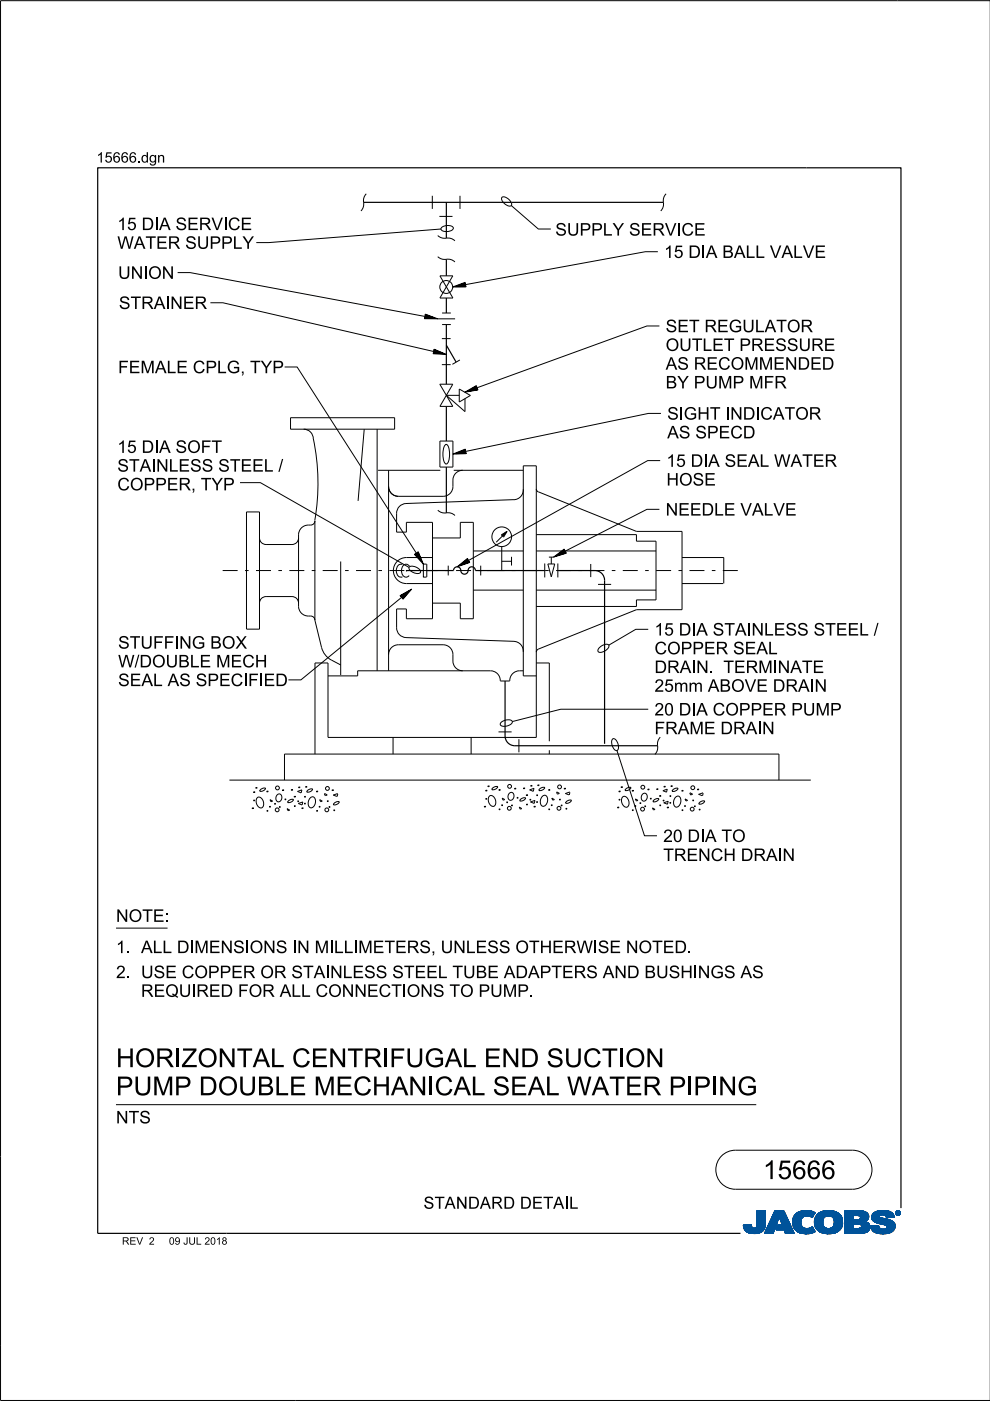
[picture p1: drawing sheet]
<svg xmlns="http://www.w3.org/2000/svg" width="210mm" height="297mm" viewBox="0 0 210 297" stroke-linecap="round" stroke-linejoin="round" font-family="sans-serif">
<defs><g id="words">
<g font-size="4">
<text x="24.6" y="226.3">H</text>
<text x="28.6" y="226.3">ORI</text>
<text x="38.5" y="226.3">ZON</text>
<text x="50.2" y="226.3">TALCEN</text>
<text x="73.6" y="226.3">TRI</text>
<text x="82.6" y="226.3">FUGALEN</text>
<text x="110.3" y="226.3">D SUCTI</text>
<text x="132.5" y="226.3">ON</text>
<text x="24.6" y="232.2">PUM</text>
<text x="36.9" y="232.2">P DOUBLE M</text>
<text x="71.2" y="232.2">ECH</text>
<text x="82.9" y="232.2">AN</text>
<text x="90.6" y="232.2">I</text>
<text x="92.1" y="232.2">CALSEALW ATER PI</text>
<text x="147" y="232.2">PI</text>
<text x="152.3" y="232.2">N</text>
<text x="156.3" y="232.2">G</text>
<text x="161.8" y="250">15666</text>
</g>
<g font-size="2.6">
<text x="24.9" y="52.8">W ATER SUPPLY</text>
<text x="24.9" y="48.8">15DI</text>
<text x="33.7" y="48.8">A SERVI</text>
<text x="48.3" y="48.8">CE</text>
<text x="117.7" y="50">SUPPLY SERVI</text>
<text x="144.5" y="50">CE</text>
<text x="25" y="59.1">UN</text>
<text x="30.4" y="59.1">I</text>
<text x="31.4" y="59.1">ON</text>
<text x="140.8" y="54.7">15DI</text>
<text x="149.6" y="54.7">A BALLVALVE</text>
<text x="25.2" y="65.5">STRAI</text>
<text x="36.1" y="65.5">N</text>
<text x="38.8" y="65.5">ER</text>
<text x="141.1" y="70.4">SET REGULATOR</text>
<text x="141.1" y="74.4">OUTLET PRESSURE</text>
<text x="25" y="79.1">FEM</text>
<text x="32.9" y="79.1">ALE CPLG,TYP</text>
<text x="141.1" y="82.4">BY PUM</text>
<text x="141.1" y="78.4">AS RECOM</text>
<text x="155.3" y="82.4">P M</text>
<text x="160.9" y="78.4">M</text>
<text x="161.9" y="82.4">FR</text>
<text x="164" y="78.4">EN</text>
<text x="169.1" y="78.4">DED</text>
<text x="141.5" y="89">SI</text>
<text x="145" y="89">GH</text>
<text x="154.8" y="89">N</text>
<text x="157.5" y="89">DI</text>
<text x="161.2" y="89">CATOR</text>
<text x="141.5" y="92.9">AS SPECD</text>
<text x="24.9" y="100">STAI</text>
<text x="24.9" y="96">15DI</text>
<text x="33.1" y="100">N</text>
<text x="33.7" y="96">A SOFT</text>
<text x="35.8" y="100">LESS STEEL/</text>
<text x="141.3" y="99">15DI</text>
<text x="150.1" y="99">A SEALW ATER</text>
<text x="24.9" y="104">COPPER,TYP</text>
<text x="141.3" y="103">H</text>
<text x="144" y="103">OSE</text>
<text x="141.1" y="109.3">N</text>
<text x="143.8" y="109.3">EEDLE VALVE</text>
<text x="25" y="137.5">STUFFI</text>
<text x="38" y="137.5">N</text>
<text x="40.7" y="137.5">G BOX</text>
<text x="138.8" y="134.7">15DI</text>
<text x="147.6" y="134.7">A STAI</text>
<text x="159.3" y="134.7">N</text>
<text x="162" y="134.7">LESS STEEL/</text>
<text x="25" y="141.5">W /</text>
<text x="29.6" y="141.5">DOUBLE M</text>
<text x="48.9" y="141.5">ECH</text>
<text x="138.8" y="142.7">DRAI</text>
<text x="138.8" y="138.7">COPPER SEAL</text>
<text x="147.6" y="142.7">N</text>
<text x="150.3" y="142.7">.TERM</text>
<text x="163.9" y="142.7">I</text>
<text x="167.6" y="142.7">ATE</text>
<text x="25" y="145.5">SEALAS SPECI</text>
<text x="52.6" y="145.5">FI</text>
<text x="55.9" y="145.5">ED</text>
<text x="138.8" y="146.7">25mm ABOVE DRAI</text>
<text x="172.7" y="146.7">N</text>
<text x="138.8" y="155.7">FRAM</text>
<text x="138.8" y="151.7">20DI</text>
<text x="147.6" y="151.7">A COPPER PUM</text>
<text x="149.3" y="155.7">E DRAI</text>
<text x="161.6" y="155.7">N</text>
<text x="176" y="151.7">P</text>
<text x="140.6" y="178.5">20DI</text>
<text x="149.5" y="178.5">A TO</text>
<text x="140.6" y="182.5">TREN</text>
<text x="150.7" y="182.5">CH</text>
<text x="157.1" y="182.5">DRAI</text>
<text x="165.9" y="182.5">N</text>
<text x="24.6" y="195.5">N</text>
<text x="27.3" y="195.5">OTE:</text>
<text x="24.6" y="202.1">1. ALLDI</text>
<text x="41.2" y="202.1">M</text>
<text x="44.3" y="202.1">EN</text>
<text x="49.4" y="202.1">SI</text>
<text x="52.9" y="202.1">ON</text>
<text x="63" y="202.1">N</text>
<text x="66.7" y="202.1">M</text>
<text x="70.8" y="202.1">L</text>
<text x="76" y="202.1">M</text>
<text x="79" y="202.1">ETERS,UN</text>
<text x="98.8" y="202.1">LESS OTH</text>
<text x="117.1" y="202.1">ERW I</text>
<text x="126.7" y="202.1">SE N</text>
<text x="135.4" y="202.1">OTED.</text>
<text x="24.6" y="207.4">2. USE COPPER OR STAI</text>
<text x="70" y="207.4">N</text>
<text x="72.7" y="207.4">LESS STEELTUBE ADAPTERS AN</text>
<text x="132.9" y="207.4">D BUSH</text>
<text x="146.9" y="207.4">I</text>
<text x="150.6" y="207.4">GS AS</text>
<text x="29.9" y="211.4">REQUI</text>
<text x="41.6" y="211.4">RED FOR ALLCON</text>
<text x="75.1" y="211.4">N</text>
<text x="77.8" y="211.4">ECTI</text>
<text x="86.2" y="211.4">ON</text>
<text x="91.8" y="211.4">S TO PUM</text>
<text x="109.7" y="211.4">P.</text>
<text x="24.6" y="238.2">N</text>
<text x="27.3" y="238.2">TS</text>
<text x="89.8" y="256.3">STAN</text>
<text x="99.2" y="256.3">DARD DETAI</text>
<text x="120.6" y="256.3">L</text>
</g>
<g font-size="2.2">
<text x="20.5" y="34.5">15666.</text>
<text x="29.9" y="34.5">dgn</text>
</g>
<g font-size="1.6">
<text x="25.9" y="263.9">REV</text>
<text x="31.6" y="263.9">2</text>
<text x="35.8" y="263.9">09JUL2018</text>
</g>
</g></defs>
<g fill="none" stroke="#00539a" stroke-width=".21">
<path d="M157.6 259.8h1.7M157.6 259.9h1.7M157.6 259.9l1.7 .1M157.6 260h1.8M158.1 259.7h1.2M159.3 259.7h-1.7l.1 .7M159.3 259.7h-.9M159.3 259.7l.1 .3M159.4 260l.1 .3M160.4 260l-.2 .3h2M160.5 259.6h1.8M160.5 259.6l-.1 .4"/>
<path d="M160.5 259.7h1.8M160.5 256.7v2.9M160.5 256.9h1.8M160.5 257.5h1.8M160.5 256.7h1.8v2.7M160.5 256.8h1.8M160.5 256.8l1.8 .1M160.5 256.9l1.8 .1M160.5 257h1.8M160.5 257.1h1.8M160.5 257.2h1.8M160.5 257.2l1.8 .1"/>
<path d="M160.5 257.3h1.8M160.5 257.4h1.8M160.5 257.4l1.8 .1M160.5 257.6h1.8M160.5 257.6l1.8 .1M160.5 257.7h1.8M160.5 257.8h1.8M160.5 257.9h1.8M160.5 258h1.8M160.5 258.1h1.8M160.5 258.1l1.8 .1M160.5 258.2h1.8"/>
<path d="M160.5 258.3h1.8M160.5 258.3l1.8 .1M160.5 258.4h1.8M160.5 258.5h1.8M160.5 258.5l1.8 .1M160.5 258.6h1.8M160.5 258.6l1.8 .1M160.5 258.7h1.8M160.5 258.8h1.8M160.5 258.9h1.8M160.5 259h1.8M160.5 259.1h1.8"/>
<path d="M160.5 259.2h1.8M160.5 259.3h1.8M160.5 259.8h1.8M162.2 260h-1.8M162.2 259.9v.3M162.2 259.9h-1.8M162.2 259.8h-1.7M162.3 259.4l-.1 .5M162.3 259.4v-2.7h-1.8v2.9M162.3 259.5h-1.8M162.3 259.6h-1.8M162.3 256.7l-1.8 .1"/>
<path d="M162.3 259.4h-1.8M163.7 258.1h3.1M163.7 258h3.1M163.7 257.9h3M163.8 257.8h2.9M163.8 257.7h2.9M163.8 257.7h2.8M163.9 257.6h2.7M163.9 257.5h2.7M164 257.4h2.5M164 257.3h2.5M164.1 257.2h2.3"/>
<path d="M164.1 257.1h2.3M164.1 257h2.3M164.2 257h2.1M164.2 256.9h2.1M164.2 256.8h2.1M164.3 256.7h1.9l2.2 4.8h-1.9l-.3-.8h-1.7l.4-1h1l-.7-1.7-1.3 3.5h-1.8zM164.5 260h-1.7M164.5 259.9l-1.7 .1M164.5 259.9h-1.7M164.5 259.8l-1.7 .1M164.6 259.8h-1.7M164.6 259.7l-1.7 .1"/>
<path d="M164.6 259.7h-1.7M164.6 259.6h-1.7M164.6 259.5l-1.6 .1M164.7 259.5h-1.7M164.7 259.4l-1.7 .1M164.7 259.4h-1.7M164.7 259.3l-1.6 .1M164.7 259.3h-1.6M164.8 259.2l-1.7 .1M164.8 259.2h-1.7M164.8 259.1l-1.6 .1M164.8 260h2.9"/>
<path d="M164.8 259.1h-1.6M164.8 259.9h2.9M164.8 259l-1.6 .1M164.9 259.9h2.7M164.9 259h-1.7M164.9 259.8h2.7M164.9 258.9h-1.6M164.9 258.8h-1.6M164.9 259.7h2.7M164.9 259.7l-.4 1 3.6 .1M165 258.7h-1.6M165 258.6l-1.6 .1"/>
<path d="M165 258.6h-1.6M165 258.5l-1.6 .1M165 258.5h-1.6M165.1 258.4l-1.6 .1M165.1 258.4h-1.6M165.1 258.3l-1.6 .1M165.1 258.3h-1.6M165.1 258.2l-1.5 .1M165.1 258.2h-1.5M165.2 258.1l-1.6 .1M165.2 258.1h-1.6M165.2 258l.7 1.7h-1"/>
<path d="M165.2 258l.7 1.7M165.3 258.1h1.5M165.3 258.1l1.6 .1M165.3 258.2h1.6M165.3 258.2l1.6 .1M165.3 258.3h1.6M165.4 258.3l1.6 .1M165.4 258.4h1.6M165.4 258.4l1.6 .1M165.4 258.5h1.6M165.4 258.5l1.7 .1M165.4 258.6h1.7"/>
<path d="M165.5 258.6l1.6 .1M165.5 258.7h1.6M165.5 258.8h1.7M165.5 258.9h1.7M165.6 258.9h1.6M165.6 259h1.7M165.6 259l1.7 .1M165.6 259.1h1.7M165.6 259.1l1.7 .1M165.7 259.2h1.7M165.7 259.2l1.7 .1M165.7 259.3h1.7"/>
<path d="M165.7 259.3l1.7 .1M165.7 259.4h1.7M165.8 259.4l1.7 .1M165.8 259.5h1.7M165.8 259.5l1.7 .1M165.8 259.6h1.7M166.2 256.7l2.2 4.8M166.2 256.8l-1.9-.1-2.2 4.8h1.8l1.3-3.5M168 258.9l.4 1.5M168 258.9h1.8M168 259h1.8M168 259.1h1.8"/>
<path d="M168 259.2h1.8M168 259.2l1.8 .1M168 259.3h1.8M168 259.3l1.8 .1M168.1 259.4h1.8M168.1 259.5h1.7M168.1 259.4l1.7 .1M168.1 259.5l1.8 .1M168.1 259.6h1.8M168.1 259.7h1.8M168.1 259.7l1.8 .1M168.1 259.8h1.8"/>
<path d="M168.1 259.8l1.8 .1M168.2 260h1.8M168.2 259.9h1.8M168.3 258l-.3 .9M168.9 257.3l-.6 .7M169.1 257.1h3.6M169.2 257h3.4M169.4 256.9h3.1M169.5 256.9h2.9M169.8 256.8h2.4M169.8 259.1a1.33 1.33 0 0 0 .8 1.4 1.33 1.33 0 0 0 1.5-.3l.2-.1M169.8 259.1h-1.8"/>
<path d="M169.8 259l-1.8 .1M169.9 258.8l-1.9 .1M169.9 258.8h-1.9M169.9 258.7h-1.9M169.9 258.6h-1.8M169.9 258.6l-1.9 .1M169.9 258.5l-1.8 .1M169.9 258.5h-1.8M169.9 258.4l-1.8 .1M170 258.4h-1.9M170 258.4l-.2 .7M170 258.3l-1.8 .1"/>
<path d="M170 258.3h-1.8M170 258.2l-1.8 .1M170.1 258.2h-1.9M170.1 258.1l-.1 .3M170.1 258.1l-1.9 .1M170.2 258.1h-2M170.3 258h-2.1M170.3 256.7l-1.4 .5M170.3 256.7h1.5M170.3 256.7a4 4 0 0 1 2.5 .4M170.4 258h-2.1M170.4 257.9h-2.1"/>
<path d="M170.6 257.8l-2.3 .1M170.6 257.9l-.5 .2M170.8 257.8h-2.5M171.4 257.8h1M171.5 256.7l-1.7 .1M171.5 256.7l.6 .1M171.7 257.8h.7M171.8 257.9h.6M171.9 258h.4M172.1 258.1h.2M172.2 258.1h.1M172.3 258h-.3"/>
<path d="M172.4 257.7l-4 .1M172.5 257.7h-4.1M172.5 257.6l-4 .1M172.5 257.6h-4M172.6 257h-3.3M172.6 257.5l-4.1 .1M172.6 257.5h-4M172.6 257.4l-4 .1M172.7 257.4h-4M172.7 259h1.8M172.7 259.2h1.8M172.7 259.3h1.8"/>
<path d="M172.7 259.3l1.8 .1M172.7 259.4h1.8M172.7 257.3l-3.9 .1M172.7 259.5h1.8M172.7 259.5l1.8 .1M172.7 259.6h1.8M172.7 259.7h1.8M172.7 258.6h1.8M172.7 257.3h-3.9M172.8 259.8h1.8M172.8 257.2l-3.9 .1M172.8 259.9h1.8"/>
<path d="M172.8 259.9l.3 .6M172.8 259.8l1.8 .1M172.8 259.9l1.8 .1M172.8 257.2h-3.9M172.8 260h1.8M172.8 257.1l-.6 1.1a1.75 1.75 0 0 0-1.6-.3M172.9 257.1l-3.9 .1M173 257.8l-.3 1.3h1.8M173 257.8h5.3M173.1 257.7h5.2M173.1 257.7h5.1M173.1 257.6h5.1"/>
<path d="M173.2 257.6h4.9M173.2 257.5h4.8M173.4 257.4h4.6M173.4 257.4h4.5M173.5 257.3h4.4M173.6 257.2l4.2 .1M173.6 257.2h4.1M173.7 257.1l4 .1M173.8 257.1h3.8M173.9 257h3.5M174 257h3.3M174.1 256.9h3.2"/>
<path d="M174.2 256.9h2.8M174.4 256.8h2.6M174.5 259h-1.8M174.5 259.2a1.15 1.15 0 0 0 1.3 1.3M174.5 259.2l-1.8-.1 .1 .8M174.5 258.9l-1.8 .1M174.5 258.9h-1.8M174.5 258.8l-1.8 .1M174.5 258.7l-1.8 .1M174.5 258.7h-1.8M174.5 258.6l-1.8 .1M174.5 258.5l-1.8 .1"/>
<path d="M174.6 258.5h-1.9M174.6 256.8h1.9M174.6 258.4l-.1 .8M174.6 258.4h-1.8M174.6 258.4l-1.9 .1M174.6 258.3l-1.8 .1M174.6 258.3h-1.8M174.7 258.2h-1.9M174.7 258.1l-.1 .3M174.8 258.1l-2 .1M174.8 258.1h-1.9M174.9 256.7a3.2 3.2 0 0 1 3.6 1.4l.1 .8-.1 1.1"/>
<path d="M174.9 258l-1.9 .1M175 258h-2M175.1 257.9l-.4 .2M175.1 257.9h-2.1M175.2 257.9h-2.2M175.5 256.7h.7M175.7 257.8l-.6 .1M175.7 257.8l.6 .1M175.7 257.8h-2.7M176 257.8h2.4M176.2 257.9h2.2M176.3 257.9l.5 .5"/>
<path d="M176.4 258h2M176.4 256.7h-1.5a2.68 2.68 0 0 0-1.9 1.1M176.5 258l2 .1M176.5 258.1h2M176.6 258.1h1.9M176.6 258.2h1.9M176.7 258.2l1.8 .1M176.7 258.3h1.8M176.7 258.3l1.9 .1M176.7 259.9h1.8M176.7 258.4h1.9M176.8 258.4l.1 .5"/>
<path d="M176.8 258.4l1.8 .1M176.8 258.5h1.8M176.8 258.6h1.8M176.9 258.8h1.7M176.9 258.8l1.8 .1M176.9 258.7h1.7M176.9 259.4h1.8M176.9 259.2l1.8 .1M176.9 259.1h1.8M176.9 259.2h1.8M176.9 258.9v.3M176.9 259.2a1.11 1.11 0 0 1-1.1 1.3"/>
<path d="M176.9 259h1.8M176.9 258.9h1.8M176.9 259.3h1.8M176.9 259.3l1.8 .1M178 257.4l-4.7 .1M178.4 257.9h-2.1l.5 .5M178.5 259.7l-1.7 .1M178.5 259.8l-1.8 .1M178.5 259.8h-1.7M178.5 260l-.2 .5M178.5 259.9l-1.8 .1M178.5 260h-1.8"/>
<path d="M178.6 259.7h-1.8M178.6 258.5l-1.8 .1M178.6 259.6h-1.8M178.6 259.5l-1.8 .1M178.6 259.5h-1.8M178.7 259.4h-1.8M179.1 259.7h1.8M179.1 259.5h5.2M179.1 256.9h4.4M179.1 257.5h5M179.1 256.8h4M179.1 256.8h3.4"/>
<path d="M179.1 257h4.5M179.1 257.1h4.7M179.1 257.1l4.7 .1M179.1 257.2h4.8M179.1 257.2l4.8 .1M179.1 257.3h4.8M179.1 257.3l4.9 .1M179.1 257.4h4.9M179.1 257.4l5 .1M179.1 257.6h5M179.1 257.6l5 .1M179.1 257.7h5"/>
<path d="M179.1 257.7l1.8 .1M179.1 257.8h1.8M179.1 257.9h1.8M179.1 258h1.8M179.1 258.1h1.8M179.1 258.2h1.8M179.1 258.3h1.8M179.1 258.4h1.8M179.1 258.5h1.8M179.1 258.5l1.8 .1M179.1 258.6h4.8M179.1 258.7h4.7"/>
<path d="M179.1 258.7h4.6M179.1 258.8h4.5M179.1 258.9h4.5M179.1 258.9h4.3M179.1 259h4.4M179.1 259l4.5 .1M179.1 259.1h4.6M179.1 259.1l4.7 .1M179.1 259.2h4.8M179.1 259.2l4.9 .1M179.1 259.3h5M179.1 259.3l5.1 .1"/>
<path d="M179.1 259.4h5.1M179.1 259.4l5.1 .1M179.1 259.5l1.8 .1M179.1 259.6h1.8M179.1 259.8h1.8M179.1 259.9h1.8M179.1 260h1.8M180.9 257.7v.9M181.8 259.5h-.9v1v-1M181.8 259.5h.2M181.8 259.5l.8 .3M182.1 257.7l2.1 .1"/>
<path d="M182.2 257.8h2M182.2 259.5l2.1 .1M182.3 258.5h1.7M182.3 258.5l-1.4 .1M182.3 257.9h1.9M182.4 257.9h1.8M182.4 257.9v.1M182.4 257.9l-.4-.2h-1.1v.9M182.4 258h1.8M182.4 258v.3M182.4 258.3l-.1 .2M182.4 259.6h1.9"/>
<path d="M182.4 258.1h1.8M182.4 258.1l1.8 .1M182.4 258.2h1.8M182.5 259.7h1.9M182.5 256.9l1.1 .1M182.5 259.7l1.9 .1M182.6 259.8h1.8M182.6 259.8v.4l-.2 .2M182.7 259.9h1.7M182.9 256.8h-3.8v4.7M183.3 256.9l-4.2-.1v4.7M183.6 257l.4 .4"/>
<path d="M183.9 259.2l.2 .2M184 258.5l-2.1 .1M184 258.5h-1.8M184 257.4l.1 .2M184.1 258.4l-.8 .6 .6 .2M184.1 258.4h-1.8M184.1 258.3l-1.7 .1M184.1 258.3h-1.7M184.1 257.6l.1 .6M184.1 258.2l-1.7 .1M184.1 259.4l.3 .5v.6M184.2 258.2l-.1 .2"/>
<path d="M184.2 258h-1.8M184.4 259.9h-1.7M184.5 260h-1.8M184.6 259.9v.2M184.6 259.9h1.7M184.6 260h1.7M184.8 258.1h1.7M184.8 258l.2 .7M184.8 258h1.7M184.8 258.3h2.5M184.8 258.3l2.8 .1M184.8 258.1l1.8 .1"/>
<path d="M184.8 258.2h2M184.8 258.4h3M184.8 258.4l3.2 .1M184.9 258.2l2.1 .1M184.9 257.6h4.6M184.9 258.5h3.4M184.9 258.5l3.6 .1M184.9 258.6h3.7M184.9 257.5h4.5M185 257.5h4.4M185 258.6l3.7 .1M185 258.7h3.9"/>
<path d="M185 258.7l.6 .4M185 257.4h4.3M185 257.4h4.4M185.1 258.7l3.9 .1M185.1 258.8h.7M185.1 257.3h4.1M185.2 258.9h.6M185.2 258.9l4.1 .1M185.3 257.2h3.9M185.3 259h4M185.3 257.1l3.8 .1M185.4 257.1h3.7"/>
<path d="M185.4 259l4 .1M185.5 257h3.5M185.5 259.1h4M185.6 259.1l3.9 .1M185.6 259.1l.5 .2M185.7 259.2h3.9M185.7 256.9h3M185.8 259.2l3.8 .1M185.8 258.9h3.4M185.9 258.8h3.2M185.9 256.8h2.7M185.9 256.8l-.8 .5-.3 .7"/>
<path d="M185.9 256.8l.7-.1a3.3 3.3 0 0 1 2.7 .6h-4.2M186 259.3h3.6M186.1 256.8h2.3M186.1 259.4h3.6M186.1 259.3l1.5 .4 .4 .2M186.3 259.8l-.5 .1M186.3 259.8l-1.7 .1M186.3 259.8v.3M186.3 259.4h3.4M186.4 257.9h-1.6M186.4 257.9l.1 .1M186.5 257.9h-1.7"/>
<path d="M186.5 257.8h-1.7M186.5 258v.1M186.5 257.8l-.1 .1M186.5 257.7h-1.6M186.5 259.4l3.2 .1M186.5 258.1l.1 .1M186.6 257.6l-1.7 .1M186.6 258.2l.4 .1M186.7 256.7h.8M186.7 259.5h3M186.9 257.6h-2M186.9 259.5l2.9 .1"/>
<path d="M187 258.3l1.7 .4 .9 .6M187.2 259.6h2.6M187.3 257.6h2.2M187.4 259.7h2.4M187.6 257.6l1.9 .1M187.6 259.7h2.2M187.6 257.7h2M187.7 257.7a1.07 1.07 0 0 0-1.2 .1M187.7 257.7l.1 .1M187.7 257.8h1.9M187.8 257.8h1.7M187.8 256.7h-1.3"/>
<path d="M187.8 257.8l.1 .4M187.8 257.9h1.7M187.8 257.9h1.8M187.9 258h1.7M187.9 258l1.7 .1M187.9 258.1h1.1M187.9 258.1h1.7M187.9 259.9h1.9M188 259.9l.1 .2M188 260h1.8M188.1 257h-2.6M188.2 257h.6"/>
<path d="M188.7 256.9h-2.9M189.3 257.3l.3 .8-1.7 .1M189.6 259.3l.2 .4v.6M189.8 259.9l-1.8 .1M189.8 259.8h-2.1M189.8 259.8h-1.9M189.9 257.2v.1M189.9 257.1h.1M189.9 257.2h.1M189.9 257.3h.1M189.9 257.3l.2 .3M190 257.4h.1"/>
<path d="M190 257.4l.1 .1M190 257.5h.2M190 257.2v.1M190 257.2l.2 .3M190 257.3l.2 .2M190 257.1h-.1M190 257h-.1M190.1 257h-.2M190.1 257.5l.2 .1M190.1 256.9h-.1M190.1 257.6h.6M190.2 256.8l-.1 .1"/>
<path d="M190.2 257.5l.2 .1M190.2 257.5l-.1 .1M190.2 257.6h.4M190.2 256.9h.4M190.2 256.9h.4l-.1 .3 .2 .3-.3-.3-.2 .3zM190.2 256.9v.6l.1-.3 .3 .3M190.2 257h.4M190.2 257.1h.1M190.2 257.1h.5M190.2 257.2h.5M190.2 257.2l.3 .1M190.2 257.3h.1"/>
<path d="M190.2 257.4h.1M190.2 257.4l.1 .1M190.2 256.8h-.1M190.3 257h.2v.1l-.2 .1zM190.3 257v.2M190.3 257h-.1M190.4 257.2l.2 .3M190.4 257.6h.1M190.4 256.8h-.2l-.2 .4M190.4 256.7a.5 .5 0 0 1 .5 .5 .5 .5 0 0 1-.5 .5M190.4 256.8l.4 .2v.2M190.4 256.7a.5 .5 0 0 0-.5 .5 .5 .5 0 0 0 .5 .5l-.3-.1"/>
<path d="M190.4 256.8l.3 .1 .1 .3M190.4 256.7l-.4 .2-.1 .3M190.4 256.7v.1M190.4 257.6v.1M190.4 256.7l.3 .1 .2 .4M190.4 257h-.1l.1 .2M190.4 257l.2 .1-.2 .1M190.4 257h.1M190.5 257.3h.1M190.5 257.3l.1 .1M190.5 257.2l.2 .3M190.5 257.4h.1"/>
<path d="M190.5 257.1h.2M190.5 257.4l.2 .1M190.5 257l-.1 .2M190.5 256.7h-.3M190.6 257.5h.2M190.6 256.8h.1M190.6 257.1l-.1 .1M190.7 257.1h-.1M190.7 257.1l-.2 .1M190.7 257.1l-.5-.2v.6l.1-.3M190.7 257h-.1M190.7 256.8l.1 .1"/>
<path d="M190.7 256.8h-.6M190.7 256.9h.2M190.8 257h.1M190.8 257.6h-.2M190.8 257.2v.2l-.4 .2M190.8 257.2l-.1 .3-.3 .1M190.8 257.1h.1M190.8 257.2h.1M190.9 257.4l-.2 .1M190.9 257.4h-.1M190.9 257.3l-.1 .1M190.9 257.3h-.1"/>
<path d="M190.9 257.2h.1M190.9 257.2l-.1 .3-.4 .2M190.9 257.1h-.1M157.7 260.1h1.7M157.7 260l1.7 .1M157.7 260.2h1.8M157.7 260.2l1.8 .1M157.7 260.3h1.8M157.7 260.3l1.9 .1M157.7 260.4h4.4M157.7 260.4l.4 .5M157.7 260.4l4.4 .1"/>
<path d="M157.8 260.5h4.3M157.8 260.6h4.3M157.8 260.7h4.2M157.9 260.7h4.1M157.9 260.8h4M158 260.8h3.9M158 260.9h3.9M158.1 260.9h3.3M158.1 261h3.6M158.2 261h3.5M158.3 261.1h3.2M158.4 261.2h3.1"/>
<path d="M158.5 261.2h2.9M158.6 261.3h2.7M158.7 261.4h2.4M158.8 261.4h2.1M159.1 261.5h1.6M159.5 260.3l.3 .1 .4-.1M159.7 261.5h.7M160.9 261.4h.1M161.5 260.9h.2M161.6 261.1h-3.3M162.1 260.3l-2 .1M162.2 260.2l-1.9 .1"/>
<path d="M162.2 260.2a2.25 2.25 0 0 1-2.8 1.3l-.9-.2-.4-.4M162.2 260.2h-1.9M162.2 260.1l-1.8 .1M162.2 260.1h-1.8M162.2 260l-1.8 .1M164 261.4h-1.9M164 261.3l-1.9 .1M164 261.3h-1.8M164 261.2l-1.8 .1M164 261.2h-1.8M164.1 261.1l-1.9 .1M164.1 261.1h-1.8"/>
<path d="M164.1 261l-1.8 .1M164.1 261h-1.8M164.1 260.9l-1.8 .1M164.2 260.9h-1.8M164.2 260.8l-1.8 .1M164.2 260.8h-1.8M164.2 260.7l-1.8 .1M164.2 260.7h-1.7M164.2 260.6l-1.7 .1M164.3 260.6h-1.8M164.3 260.5h-1.8M164.3 260.4l-1.7 .1"/>
<path d="M164.3 260.4h-1.7M164.3 260.3l-1.7 .1M164.4 260.3h-1.8M164.4 260.2l-1.7 .1M164.4 260.2h-1.7M164.4 260.1l-1.7 .1M164.4 260.1h-1.7M164.5 260l-1.8 .1M164.5 260.7h3.5M164.6 260.7h3.4M164.6 260.6h3.4M164.6 260.5h3.4"/>
<path d="M164.6 260.5h3.3M164.6 260.4h3.3M164.7 260.4h3.2M164.7 260.3h3.2M164.7 260.3h3.1M164.7 260.2h3.1M164.8 260.1h3M164.8 260.1h2.9M166.3 260.8h1.8M166.3 260.8l1.8 .1M166.3 260.9h1.8M166.3 260.9l1.8 .1"/>
<path d="M166.3 261h1.9M166.3 261l1.9 .1M166.4 261.1h1.8M166.4 261.1l1.8 .1M166.4 261.2h1.9M166.4 261.2l1.9 .1M166.4 261.3h1.9M166.5 261.3l1.8 .1M166.5 261.4h1.9M166.5 261.5h1.9M166.5 261.5l-.3-.8 .3 .8h1.9M168.2 260l1.9 .1"/>
<path d="M168.2 260.1h1.9M168.2 260.1l1.9 .1M168.2 260.2h2M168.3 260.2l2 .1M168.3 260.3h2.1M168.3 260.3l2.2 .1M168.3 260.4h2.5M168.4 260.4l.6 .7M168.4 260.4l4.1 .1M168.5 260.5h4M168.5 260.6h4M168.6 260.7h4"/>
<path d="M168.6 260.7l4 .1M168.7 260.8h3.9M168.7 260.8l4 .1M168.8 260.9h3.9M168.9 260.9l3.8 .1M168.9 261h3.9M169 261l3.8 .1M169 261.1h3.9M169 261.1a4.2 4.2 0 0 0 3.8 0M169.1 261.1h3.8M169.2 261.2h3.5M169.3 261.3h3.2"/>
<path d="M169.5 261.4h2.8M169.6 261.4h2.6M170 261.5h2M170.6 261.6h.4M171.5 260.4h.9M171.6 260.4h.8M171.8 261.5h-1.5M171.8 260.3h.6M172 260.3h.3M172 260.2h.3M172.1 260.2h.2M172.2 260.1h.1"/>
<path d="M172.3 260.1l.6 1M172.6 261.2l-3.3 .1M172.8 260.1h1.9M172.9 260.1l1.9 .1M172.9 260.2h1.9M172.9 260.2l2 .1M172.9 260.3h2.2M173 260.3l2.1 .1M173 260.4h2.4M173 260.4h5.3M173.1 260.5h5.2M173.1 260.5l.7 .6 .8 .4"/>
<path d="M173.1 260.6h5.2M173.2 260.6h5M173.3 260.7h4.9M173.3 260.7h4.8M173.3 260.8h4.7M173.4 260.9h4.5M173.5 260.9h4.4M173.5 261h4.3M173.6 261h4.2M173.7 261.1h4M173.8 261.1h3.8M173.8 261.2h3.7"/>
<path d="M174 261.2h3.4M174.2 261.4h2.9M174.3 261.4h2.7M175.1 261.5h1.4M175.3 261.6h.4M176.6 260.2h1.9M177 261.4l-1 .2-1.4-.1h2.2M177.3 261.3h-3.3M178.1 260.8h-4.8M178.3 260.5l-.6 .6-.7 .3M178.3 260.4h-2.2M178.4 260.3l-2.2 .1"/>
<path d="M178.4 260.3h-2l-.6 .2M178.5 260.2l-2.1 .1M178.5 260.2h-2M178.5 260.1h-1.9M178.5 260l-1.9 .1M179.1 261.5h3.4M179.1 260.1h1.8M179.1 260.1l1.8 .1M179.1 260.2h1.8M179.1 260.2l1.8 .1M179.1 260.3h1.8M179.1 260.4h1.8"/>
<path d="M182.3 260.4h2.1M182.4 260.4h2M182.4 260.4l-.6 .1M183.1 261.4l-4 .1M183.4 261.3l-4.3 .1M183.5 261.3h-4.4M183.7 261.3h-.1M183.7 261.2l-4.6 .1M183.8 261.2h-4.7M183.9 261.1l-4.8 .1M184 261.1h-4.9M184 261l-4.9 .1"/>
<path d="M184.1 261l-.8 .4-1.1 .1M184.1 261h-5M184.1 260.9l-5 .1M184.2 260.9h-5.1M184.2 260.8l-5.1 .1M184.3 260.8h-5.2M184.3 260.7l-5.2 .1M184.3 260.7h-5.2M184.4 260.6l-5.3 .1M184.4 260.6h-5.3M184.4 260.5h-5.3M184.4 260.5l-.3 .5"/>
<path d="M184.4 260.4l-5.3 .1M184.5 260l-1.8 .1M184.5 260.2l-2 .1M184.5 260.3h-2M184.5 260.1h-1.9M184.5 260.2h-1.9M184.6 260l1.7 .1M184.6 260.1l.1 .3M184.6 260.1h1.8M184.6 260.2h1.8M184.6 260.1l1.8 .1M184.6 260.2l1.8 .1"/>
<path d="M184.7 260.3h1.8M184.7 260.3l1.8 .1M184.7 260.4a2.52 2.52 0 0 0 2.7 1.2M184.7 260.4h1.9M184.7 260.5h2M184.7 260.5h2.1M184.8 260.6h2.1M184.8 260.6h4.8M184.8 260.7h4.7M184.9 260.8h4.6M184.9 260.8h4.5M185 260.9h4.4"/>
<path d="M185.1 260.9h4.3M185.1 261h4.3M185.2 261.1h4M185.2 261.1h3.9M185.3 261.2h3.7M185.4 261.2h3.5M185.5 261.3h3.4M185.7 261.3h3.1M185.8 261.4h2.7M185.9 261.5h2.4M186.3 260.1a1.08 1.08 0 0 0 1.4 .5M186.4 261.5h1.6"/>
<path d="M186.6 261.6h.9M188 260.4h1.8M188 260.4l-.3 .2M188.1 260.3h1.7M188.1 260.1l-.1 .3M188.1 260.2h1.7M188.3 261.5l-.9 .1M188.9 261.3l-.6 .2M189.3 261.1h-4.1M189.4 260.9l-.5 .4M189.6 260.7h-4.8M189.7 260.6h-2"/>
<path d="M189.7 260.5h-1.9M189.7 260.5h-1.8M189.7 260.4h-1.7M189.7 260.3h-1.6M189.8 260.2h-1.7M189.8 260.3l-.4 .6M189.8 260.1h-1.7M189.8 260h-1.7"/>
<circle cx="190.4" cy="257.2" r=".51"/>
<circle cx="190.4" cy="257.2" r=".42"/>
</g>
<g fill="none" stroke="#000" stroke-width=".21">
<path d="M210 .1h-209.9v296.8h209.9M37.7 57.8h2.6l50.5 9.4h-.3v-.2l.7 .3h-.9l.1-.4 1.3 .5-1.4-.1v-.6l1.9 .8h-2.1l.1-.9 2.6 1h-2.8l.2-1M77.7 41.1l-.6 1v1.6l-.6 1M91.7 41.5v2.8M92.8 49.9l1 .6h1.6l1.1 .6M92.8 54.4l1 .6h1.6l1.1 .5M93.2 45.9h2.7M93.3 58.5h2.7l-1.4 2.3zM93.5 48.6l-36.5 2.8h-2.7M93.6 48.2a1.81 1.81 0 0 1 2.5 .2 1.69 1.69 0 0 1-2.6 .2zM97.5 41.5v2.8M106.4 41.8a1.69 1.69 0 0 1 2 1.8 1.69 1.69 0 0 1-2-1.8z"/>
<path d="M108.4 43.6l5.7 5h2.7M139.5 53.4h-2.7l-38.1 6.9M140.6 42.9l-.1 1.2-.4 .6M141.2 41.1l-.4 .6-.1 1.2M44.6 64.2h2.7l45.3 10.5h-.3v-.2l.8 .3-.9-.1 .1-.4 1.3 .6-1.5-.1v-.6l2 .8-2.1-.1 .1-.8 2.5 1-2.8-.1 .3-.9M60.3 77.8h2.7l25.7 40.1-.3-.2 .2-.2 .3 .7-.6-.6 .3-.2 .6 1.3-1-1.1 .5-.5 .8 2-1.5-1.6 .7-.5 1.1 2.6-1.9-2.1 .8-.5M92.8 67.6h3.7M93.7 71.8h1.8M93.7 77.3h1.8M93.7 68.8h1.9M93.7 66.4h1.9M94.6 60.8l1.4 2.4h-2.7z"/>
<path d="M97.5 76.3l-1.6 .9M98.7 60.3l-.7 .2 .3-.1 .1 .1-.8 .1 .8-.3 .1 .4h-1.4l1.3-.5 .3 .6h-2.1l1.9-.8 .3 .8h-2.8l2.6-.9 .2 .9M139.8 69.1h-2.6l-36.7 13.4 .2-.2 .2 .2-.8 .1 .7-.4 .2 .4-1.4 .2 1.3-.7 .3 .5-2.1 .4 1.8-1.1 .4 .8-2.7 .5 2.4-1.4 .3 .9M61.6 88.6h22.1v2.4h-22.1zM64.4 91a2.05 2.05 0 0 1 2 2 45.7 45.7 0 0 1 .3 17.4M77.2 91l-1.3 15.2M80 91v51.2M80.2 99.7h13.2M82.4 99.7v42.5M93.2 81.5h2.8l-2.7 4.7h2.7zM93.3 93.5h2.7v5.5h-2.7zM94.4 94.3l.2-.1a2.92 2.92 0 0 1 .7 2.9l-.3 1-.4 .3a2.92 2.92 0 0 1-.6-2.9z"/>
<path d="M94.6 83.8h2.8M94.6 83.8l4 3.5v-2.8M96.2 99.7h14.7M97.4 82.5l2.3 1.3-2.3 1.4zM98.1 99.7a2.08 2.08 0 0 0-2.1 2.1 2.8 2.8 0 0 1-.9 3.1l-1.1 .3h-9.5a2.08 2.08 0 0 1-2.1-2M140 97.7h-2.7l-38.6 21.5 .2-.2 .2 .1-.8 .3 .7-.6 .2 .4-1.3 .5 1.1-1 .5 .5-2 .7 1.6-1.3 .5 .7-2.7 .9 2.2-1.8 .5 .9M140.1 87.7h-2.6l-39.5 8.2 .3-.2 .1 .2h-.8l.8-.3 .1 .4-1.4 .1 1.4-.6 .2 .6-2.1 .1 2-.8 .2 .8-2.8 .1 2.6-1.1 .2 1M50.9 102.3h4.3l31.5 18M55 114.1a1.39 1.39 0 0 0 1.4 1.3l5.5 .1a1.4 1.4 0 0 0 1.4-1.4M63.9 111.9l.7-.4 .8-.2a1.05 1.05 0 0 0 1.4-.9v21.1a1.01 1.01 0 0 0-1.4-.9 2.08 2.08 0 0 1-2.1-2.1v-15.1l.2-.8zM72.2 119v24.1M85.3 119.7a1.29 1.29 0 0 0-1.2 2l.6 .6h.6"/>
<path d="M90.4 119.6h-.6v2.8h.6M90.5 119.6v2.7M91.7 114.1h5.9v-3.4h2.8v20.5h-2.8v-3.3h-5.9M91.7 118.2h-5.5a2.76 2.76 0 0 0-2.8 2.8 2.76 2.76 0 0 0 2.8 2.7h5.5M92.8 108.2l.7 .4 1.1 .1M94.6 108.7l1.2 .2 .7 .4M95 119.9v2.1M100.4 116.8h10.5M101.9 119.9v2.1M106.3 113.4l1.2-.7-.7 1.2zM106.4 115.9v5.1M106.4 119h2.1"/>
<path d="M107.5 112.7l-1 .7M107.5 112.7l-.9 .9M107.5 112.7l-.9 1M107.5 112.7l-2.3 2.3M108.5 118.1v1.8M109 105.9l-22.9 .9a2.07 2.07 0 0 0-2 2v4h2.1v-2.1h5.5v20.5h-5.5v-2.1h-2.1v4a2.07 2.07 0 0 0 2 2.1l22.9 .8M110.9 103.7a2.07 2.07 0 0 1-2 2.2M113.7 103.7l.4 .6M113.7 116.8h25.4M113.7 113.4h21.2v1.3h4.2v12.5h-4.2v1.4h-21.2M114.1 104.3l20.8 8.4h9.7v16.6h-9.7l-20.8 8.3M115.5 119.5v2.9"/>
<path d="M116.2 119.6h1.4l-.7 2.7zM116.4 118.1h1M116.9 118.1v1.5M118.3 119.5v2.9M125.3 119.6v2.8M139.8 108h-2.6l-18 9.2 .2-.2 .2 .1-.8 .3 .7-.5 .2 .3-1.3 .4 1.1-.8 .4 .5-2 .6 1.7-1.3 .4 .7-2.6 .8 2.2-1.7 .4 .9M144.6 118.2h8.9v5.5M52.3 133.4v-24.9h2.7v24.9h-2.7M55 127.9a1.39 1.39 0 0 1 1.4-1.4h5.5a1.39 1.39 0 0 1 1.4 1.4M66.8 131.5l1.4 5.8a4.1 4.1 0 0 0 2.1 2.7l1.9 1M82.4 138.8a2.08 2.08 0 0 1 2.1-2.1h9.5a2.08 2.08 0 0 1 2 2.1 2.8 2.8 0 0 0 1 3.1l1.1 .3M84.8 126.3l.6 .7 1.9-2.1-2.5 1.4 .6 .6 1.4-1.6-1.8 1 .5 .4 .9-1.1-1.2 .7 .3 .3 .5-.7-.7 .4 .2 .1 .2-.2-21.9 17.9h-2.6"/>
<path d="M86.2 120.9v.2zM86.8 120.1a.91 .91 0 0 0-1.1-.4 .91 .91 0 0 0-.6 1 1.16 1.16 0 0 0 1.4 1.6l.2-.3M86.8 120.2a1.81 1.81 0 0 1 2.4 1.1 1.69 1.69 0 0 1-2.5-1zM100.4 125.1h10.5M103.2 121h.5M108.9 136a2.07 2.07 0 0 1 2 2.2M113.7 125.1h25.4M114.1 137.6l-.4 .7M126.8 123.9h2.8M127.1 137.3a1.6 1.6 0 0 1 2-.5 1.69 1.69 0 0 1-2.3 1.3v-.3zM137.4 133.4h-2.6l-5.7 3.4M144.6 123.7h8.7"/>
<path d="M83.3 156.3v3.6M99.9 156.3v3.6M105.7 155.2h2.8M106.3 153.1a1.81 1.81 0 0 1 2.3-.1 1.69 1.69 0 0 1-2.5 .6zM110 156.7v2.8M110.9 142.2a2.23 2.23 0 0 0-2.8 2.2h-2a2.08 2.08 0 0 0-2.1-2.2h-28.2v1.1h-6.3M113.7 143.3h-2.8v-44.5h2.8v57.5h-44.2v-15.7h-2.7v19.3M113.7 140.6h2.8v16.6M116.5 159.1v.8M129.9 156.7a.75 .75 0 0 1 1 .7l.2 .9a.56 .56 0 0 1-.3 .8 .56 .56 0 0 1-.7-.4l-.4-1.3zM130.8 159.1l5.8 18.1h2.7M137.4 150.4h-18.5l-10.3 2.6"/>
<path d="M140 156.3l-.6 1v1.6l-.5 1M48.6 165.4h123.3M53.5 171.3h.3zM53.8 167.9h.2zM54.3 167h.2zM54.5 169.2l.2-.2a1.32 1.32 0 0 1 1.1 .9 1.32 1.32 0 0 1-.3 1.4 1.36 1.36 0 0 1-1-2.1zM55.3 167.4l.6-.3h.4a.98 .98 0 0 1-1.2 .6zM56.6 167.8h.3zM57.2 169.5l.6 .4-.4 .1zM58.8 168.5a.63 .63 0 0 1 .8 0 .63 .63 0 0 1 .1 .8 .66 .66 0 0 1-.7 .7 .66 .66 0 0 1-.5-1zM59.9 167.5h.3zM60.3 165.4v-5.5h104.9v5.5"/>
<path d="M60.9 171.4l.5 .4-.3 .1zM61.2 169.8l.6-.3h.4a.98 .98 0 0 1-1.2 .6zM61.8 167.4l.3 .1zM62.4 168.9h.3zM63.1 167.8l.9-.3-.2 .6zM63.3 170.4l.9-.4-.2 .7zM63.3 166.9h.3zM64 171.3h.3zM64.8 166.8h.3zM65.3 167.5l.6-.2h.4a.98 .98 0 0 1-1.2 .6zM65.8 169.2l.6-.3a1.32 1.32 0 0 1 .5 1.4 1.32 1.32 0 0 1-1 1 1.35 1.35 0 0 1-.1-2.1zM67.1 167.8h.3z"/>
<path d="M67.8 169.5l.5 .4-.3 .1zM68.8 168.3l.2 .5M68.8 168.2l.6 .3M69.4 168.6l-.4 .1M70.4 167.5h.3zM70.6 168.6l.8 .3M70.9 170.2l.6-.2h.4a.98 .98 0 0 1-1.2 .6zM71.6 168.2l-.9 .4M71.6 168.3l-.1 .6M102.7 171h.3zM103 167.6h.3zM103.5 166.7h.2z"/>
<path d="M103.7 168.9l.3-.2a1.32 1.32 0 0 1 1 .9 1.32 1.32 0 0 1-.3 1.4 1.36 1.36 0 0 1-1-2.1zM104.5 167l.6-.2h.4a.98 .98 0 0 1-1.2 .6zM105.8 167.4l.3 .1zM106.5 169.2l.5 .3-.3 .2zM108 168.2a.63 .63 0 0 1 .8 0 .63 .63 0 0 1 .2 .8 .66 .66 0 0 1-.8 .7 .66 .66 0 0 1-.5-1zM109.1 167.2h.3zM110.1 171.1l.5 .3-.3 .2zM110.4 169.4l.6-.3 .4 .1a.98 .98 0 0 1-1.2 .6zM111 167.1h.3zM111.6 168.5l.3 .1zM112.3 167.5l.9-.4-.1 .7zM112.5 170l.9-.3-.1 .6z"/>
<path d="M112.6 166.6h.2zM113.2 171h.3zM114 166.5h.3zM114.5 167.2l.6-.3 .4 .1a.98 .98 0 0 1-1.2 .6zM115 168.8l.6-.2a1.32 1.32 0 0 1 .5 1.3 1.32 1.32 0 0 1-1 1 1.35 1.35 0 0 1-.1-2.1zM116.3 167.4l.3 .1zM117 169.2l.5 .3-.3 .2zM118 168l.2 .4M118 167.9l.6 .3M118.6 168.2l-.3 .2M119.7 167.2h.2zM119.8 168.2l.8 .3"/>
<path d="M120.1 169.9l.6-.3 .4 .1a.98 .98 0 0 1-1.2 .6zM120.8 167.9l-.9 .3M120.8 168l-.1 .6M131 171.2h.2zM131.3 167.8h.2zM131.7 166.8l.3 .1zM132 169l.2-.1a1.32 1.32 0 0 1 1.1 .9 1.32 1.32 0 0 1-.4 1.3 1.36 1.36 0 0 1-.9-2.1zM132.7 167.2l.7-.3 .4 .1a.98 .98 0 0 1-1.3 .6zM134.1 167.6h.2zM134.7 169.4l.6 .3-.4 .1zM136.3 168.3a.63 .63 0 0 1 .8 .1 .63 .63 0 0 1 .1 .7 .66 .66 0 0 1-.8 .8 .66 .66 0 0 1-.4-1zM137.4 167.3l.2 .1z"/>
<path d="M138.3 171.3l.6 .3-.4 .1zM138.7 169.6l.6-.3 .4 .1a.98 .98 0 0 1-1.2 .5zM139.3 167.3h.2zM139.9 168.7h.2zM140.5 167.6l1-.3-.2 .7zM140.7 170.2l1-.3-.2 .6zM140.8 166.7l.3 .1zM141.5 171.2h.3zM142.3 166.6l.3 .1zM142.7 167.4l.6-.3 .4 .1a.98 .98 0 0 1-1.2 .5zM143.2 169l.6-.2a1.32 1.32 0 0 1 .5 1.3 1.32 1.32 0 0 1-1 1 1.35 1.35 0 0 1-.1-2.1zM144.6 167.6h.3z"/>
<path d="M145.2 169.4l.6 .3-.4 .1zM146.2 168.2l.3 .4M146.3 168.1l.5 .3M146.9 168.4l-.4 .1M147.9 167.3l.3 .1zM148.1 168.4l.8 .3M148.4 170.1l.6-.3 .4 .1a.98 .98 0 0 1-1.2 .5zM149.1 168.1l-1 .3M149.1 168.2l-.1 .5M24.6 196.8h10.9M24.6 234.2h135.7M153 245.1l1.3-.9 1.6-.3h24.8a4.1 4.1 0 0 1 4.2 4.1 4.1 4.1 0 0 1-4.2 4.1h-24.8a4.1 4.1 0 0 1-3.8-2.5 4.1 4.1 0 0 1 .9-4.5z"/>
<circle cx="94.6" cy="60.8" r="1.37"/>
<circle cx="106.4" cy="113.8" r="2.08"/>
<circle cx="53.9" cy="169.7" r=".09"/>
<circle cx="56.7" cy="171.9" r=".09"/>
<circle cx="57.2" cy="171" r=".09"/>
<circle cx="58.3" cy="170.4" r=".09"/>
<circle cx="58.8" cy="171.7" r=".41"/>
<circle cx="58.8" cy="167.1" r=".41"/>
<circle cx="59.3" cy="171.1" r=".09"/>
<circle cx="60.5" cy="169.5" r=".09"/>
<circle cx="62.5" cy="170.9" r=".09"/>
<circle cx="63.2" cy="169.9" r=".09"/>
<circle cx="64.7" cy="170.4" r=".09"/>
<circle cx="64.7" cy="168.9" r=".09"/>
<circle cx="67.2" cy="171.9" r=".09"/>
<circle cx="67.8" cy="171" r=".09"/>
<circle cx="69.3" cy="171.7" r=".41"/>
<circle cx="69.4" cy="167.2" r=".41"/>
<circle cx="69.5" cy="169.9" r=".09"/>
<circle cx="69.9" cy="171.1" r=".09"/>
<circle cx="70.9" cy="171.8" r=".09"/>
<circle cx="103.1" cy="169.4" r=".09"/>
<circle cx="105.9" cy="171.6" r=".09"/>
<circle cx="106.5" cy="170.7" r=".09"/>
<circle cx="107.5" cy="170.1" r=".09"/>
<circle cx="108" cy="171.4" r=".41"/>
<circle cx="108" cy="166.7" r=".41"/>
<circle cx="108.5" cy="170.8" r=".09"/>
<circle cx="109.7" cy="169.1" r=".09"/>
<circle cx="111.7" cy="170.6" r=".09"/>
<circle cx="112.4" cy="169.6" r=".09"/>
<circle cx="113.9" cy="170" r=".09"/>
<circle cx="113.9" cy="168.6" r=".09"/>
<circle cx="116.4" cy="171.6" r=".09"/>
<circle cx="117" cy="170.7" r=".09"/>
<circle cx="118.5" cy="171.4" r=".41"/>
<circle cx="118.6" cy="166.8" r=".41"/>
<circle cx="118.7" cy="169.5" r=".09"/>
<circle cx="119.1" cy="170.8" r=".09"/>
<circle cx="120.1" cy="171.5" r=".09"/>
<circle cx="131.3" cy="169.5" r=".09"/>
<circle cx="134.2" cy="171.8" r=".09"/>
<circle cx="134.7" cy="170.9" r=".09"/>
<circle cx="135.8" cy="170.3" r=".09"/>
<circle cx="136.2" cy="171.6" r=".41"/>
<circle cx="136.3" cy="166.9" r=".41"/>
<circle cx="136.8" cy="170.9" r=".09"/>
<circle cx="138" cy="169.3" r=".09"/>
<circle cx="140" cy="170.7" r=".09"/>
<circle cx="140.7" cy="169.7" r=".09"/>
<circle cx="142.1" cy="170.2" r=".09"/>
<circle cx="142.1" cy="168.8" r=".09"/>
<circle cx="144.7" cy="171.8" r=".09"/>
<circle cx="145.2" cy="170.9" r=".09"/>
<circle cx="146.8" cy="171.6" r=".41"/>
<circle cx="146.9" cy="167" r=".41"/>
<circle cx="147" cy="169.7" r=".09"/>
<circle cx="147.3" cy="170.9" r=".09"/>
<circle cx="148.3" cy="171.6" r=".09"/>
</g>
<g fill="none" stroke="#000" stroke-width=".25">
<path d="M77.1 42.9h31.3M94.6 42.9v7.6M94.6 55v3.5M108.5 42.9h32.2M94.6 63.2v3.2M94.6 68.8v12.7M94.6 73.2l2.1 3.6M94.6 86.2v7.3M94.6 99v9.7M86.2 121h3.6M90.5 121l5.7-.1a.83 .83 0 0 1 .9-.7 .83 .83 0 0 1 .7 1.1 .84 .84 0 0 0 1 .4 .84 .84 0 0 0 .5-1.1 .77 .77 0 0 1 .9-.4 .77 .77 0 0 1 .6 .7l14.7 .1M118.4 121h7.7a2.08 2.08 0 0 1 2.1 2v34.7"/>
<path d="M107.1 144.4v11.6a2.08 2.08 0 0 0 2.1 2.1h30.2M191 256.1v-220.5h-170.3v225.9h136.3"/>
</g>
<path d="M47.2 121h110.1" fill="none" stroke="#000" stroke-width=".21" stroke-dasharray="3.2 1.6 .8 1.6" stroke-linecap="butt"/>
<g fill="#000">
<path d="M150.6 86.3h2.1v.3h-.9v2.4h-.3v-2.4h-.9z" fill-rule="evenodd"/>
<path d="M59 199.6a1.02 1.02 0 0 1 1.7 .6h-.4a.63 .63 0 0 0-.6-.5 .63 .63 0 0 0-.6 .5l.2 .2a1.54 1.54 0 0 1 1.5 .9 1.08 1.08 0 0 1-1.1 .8 1.08 1.08 0 0 1-1.1-.9h.4a.73 .73 0 0 0 .7 .6 .73 .73 0 0 0 .7-.6l-.4-.2a.98 .98 0 0 1-1.1-1.3z" fill-rule="evenodd"/>
<path d="M73.1 199.4h.4v2.4h1.3v.3h-1.7z" fill-rule="evenodd"/>
</g>
<use href="#words"/>
</svg>
